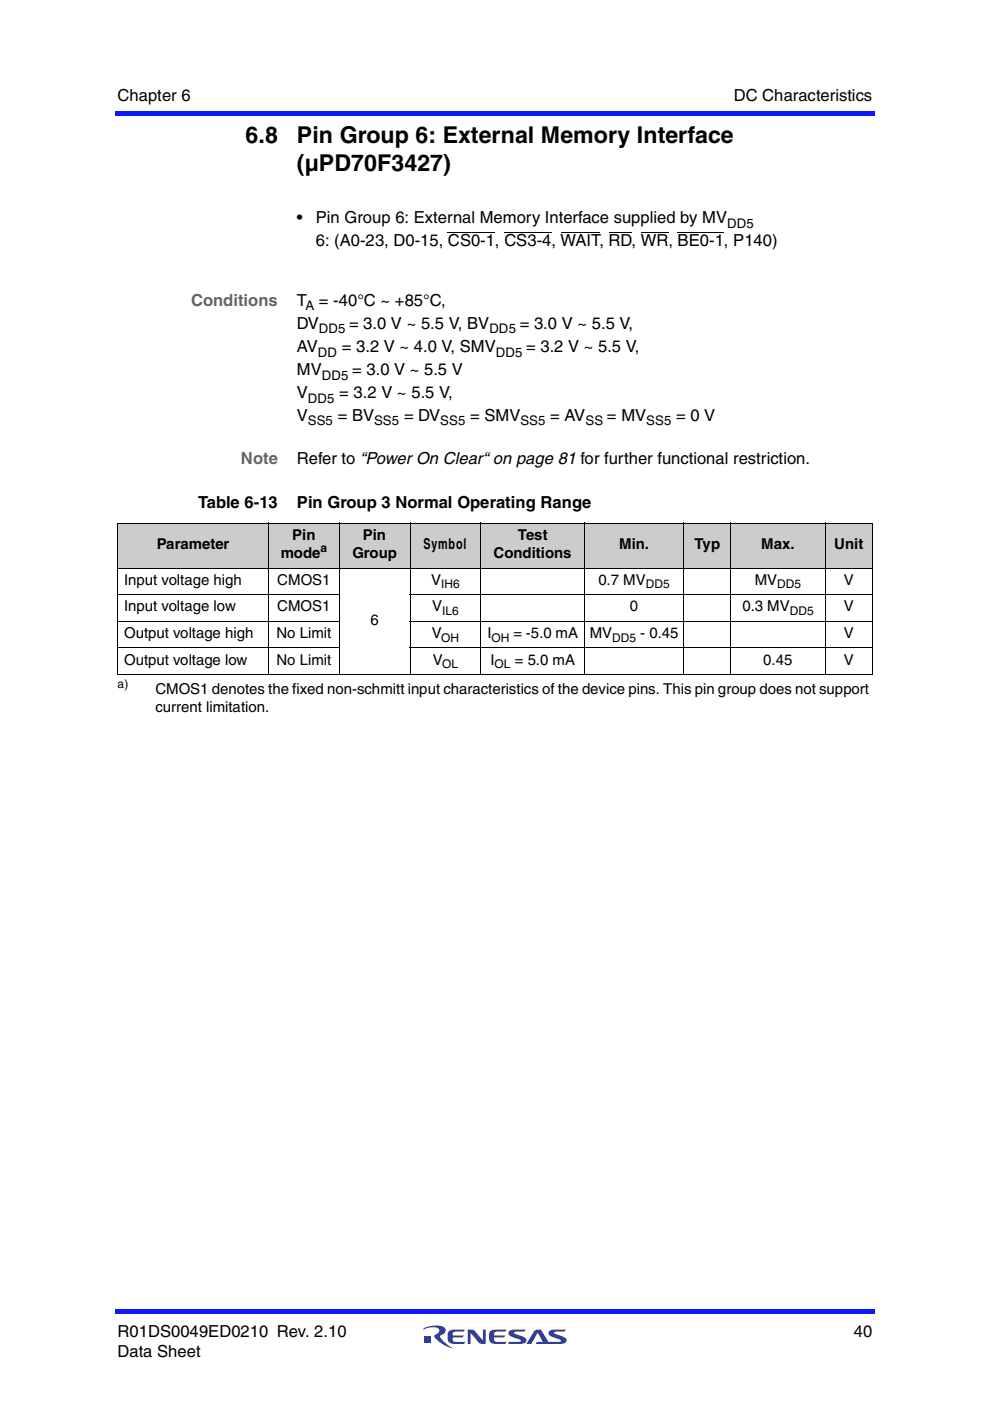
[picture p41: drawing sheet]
<svg xmlns="http://www.w3.org/2000/svg" width="210mm" height="297mm" viewBox="0 0 210 297" stroke-linecap="round" stroke-linejoin="round" font-family="sans-serif">
<defs><g id="words">
<g font-size="4.9">
<text x="52.1" y="30.3">6.8</text>
<text x="62.9" y="30.3">Pin Group 6: External Memory Interface</text>
<text x="62.9" y="36.3">(µPD70F3427)</text>
</g>
<g font-size="3.5">
<text x="24.9" y="21.4">Chapter 6</text>
<text x="155.6" y="21.4">DC Characteristics</text>
<text x="62.9" y="47.4">•</text>
<text x="66.9" y="47.4">Pin Group 6: External Memory Interface supplied by MV</text>
<text x="66.9" y="52.2">6: (A0-23, D0-15, CS0-1, CS3-4, WAIT, RD, WR, BE0-1, P140)</text>
<text x="62.9" y="64.9">T</text>
<text x="67.6" y="64.9">= -40°C ~ +85°C,</text>
<text x="62.9" y="69.8">DV</text>
<text x="74" y="69.8">= 3.0 V ~ 5.5 V, BV</text>
<text x="110.2" y="69.8">= 3.0 V ~ 5.5 V,</text>
<text x="62.9" y="74.7">AV</text>
<text x="72.5" y="74.7">= 3.2 V ~ 4.0 V, SMV</text>
<text x="111.5" y="74.7">= 3.2 V ~ 5.5 V,</text>
<text x="62.9" y="79.6">MV</text>
<text x="74.7" y="79.6">= 3.0 V ~ 5.5 V</text>
<text x="62.9" y="89.4">V</text>
<text x="62.9" y="84.5">V</text>
<text x="71.6" y="89.4">= BV</text>
<text x="71.9" y="84.5">= 3.2 V ~ 5.5 V,</text>
<text x="85.7" y="89.4">= DV</text>
<text x="99.7" y="89.4">= SMV</text>
<text x="116.6" y="89.4">= AV</text>
<text x="128.7" y="89.4">= MV</text>
<text x="143.3" y="89.4">= 0 V</text>
<text x="62.9" y="98.5">Refer to “Power On Clear“ on page 81 for further functional restriction.</text>
<text x="42" y="107.7">Table 6-13</text>
<text x="62.9" y="107.7">Pin Group 3 Normal Operating Range</text>
<text x="24.9" y="283.4">R01DS0049ED0210 Rev. 2.10</text>
<text x="24.9" y="287.6">Data Sheet</text>
<text x="181" y="283.4">40</text>
</g>
<g font-size="3.5" fill="#656565">
<text x="40.5" y="64.9">Conditions</text>
<text x="51.1" y="98.5">Note</text>
</g>
<g font-size="3.2">
<text x="33.2" y="116.4">Parameter</text>
<text x="59.5" y="118.3">mode</text>
<text x="62" y="114.5">Pin</text>
<text x="74.7" y="118.3">Group</text>
<text x="77" y="114.5">Pin</text>
<text x="89.8" y="116.4">Symbol</text>
<text x="104.6" y="118.3">Conditions</text>
<text x="109.8" y="114.5">Test</text>
<text x="131.3" y="116.4">Min.</text>
<text x="147.2" y="116.4">Typ</text>
<text x="161.4" y="116.4">Max.</text>
<text x="176.9" y="116.4">Unit</text>
<text x="26.3" y="124">Input voltage high</text>
<text x="58.8" y="124">CMOS1</text>
<text x="91.4" y="124">V</text>
<text x="126.9" y="124">0.7 MV</text>
<text x="160" y="124">MV</text>
<text x="178.9" y="124">V</text>
<text x="26.3" y="129.6">Input voltage low</text>
<text x="58.8" y="129.6">CMOS1</text>
<text x="91.6" y="129.6">V</text>
<text x="133.6" y="129.6">0</text>
<text x="157.4" y="129.6">0.3 MV</text>
<text x="178.9" y="129.6">V</text>
<text x="26.3" y="135.3">Output voltage high</text>
<text x="58.6" y="135.3">No Limit</text>
<text x="78.6" y="132.5">6</text>
<text x="91.5" y="135.3">V</text>
<text x="103.3" y="135.3">I</text>
<text x="108.8" y="135.3">= -5.0 mA</text>
<text x="125.1" y="135.3">MV</text>
<text x="135.8" y="135.3">- 0.45</text>
<text x="178.9" y="135.3">V</text>
<text x="26.3" y="140.9">Output voltage low</text>
<text x="58.6" y="140.9">No Limit</text>
<text x="91.7" y="140.9">V</text>
<text x="104" y="140.9">I</text>
<text x="109.1" y="140.9">= 5.0 mA</text>
<text x="161.8" y="140.9">0.45</text>
<text x="178.9" y="140.9">V</text>
<text x="32.9" y="147.2">CMOS1 denotes the fixed non-schmitt input characteristics of the device pins. This pin group does not support</text>
<text x="32.9" y="151">current limitation.</text>
</g>
<g font-size="2.8">
<text x="154.2" y="48.3">DD5</text>
<text x="64.8" y="65.8">A</text>
<text x="67.6" y="70.7">DD5</text>
<text x="103.8" y="70.7">DD5</text>
<text x="67.4" y="75.6">DD</text>
<text x="105.2" y="75.6">DD5</text>
<text x="68.2" y="80.5">DD5</text>
<text x="65.3" y="85.3">DD5</text>
<text x="65.3" y="90.2">SS5</text>
<text x="79.3" y="90.2">SS5</text>
<text x="93.3" y="90.2">SS5</text>
<text x="110.4" y="90.2">SS5</text>
<text x="124.2" y="90.2">SS</text>
<text x="137" y="90.2">SS5</text>
</g>
<g font-size="2.5">
<text x="67.9" y="117.1">a</text>
<text x="93.5" y="124.8">IH6</text>
<text x="136.9" y="124.8">DD5</text>
<text x="164.8" y="124.8">DD5</text>
<text x="93.7" y="130.4">IL6</text>
<text x="167.4" y="130.4">DD5</text>
<text x="93.6" y="136.1">OH</text>
<text x="104.2" y="136.1">OH</text>
<text x="129.8" y="136.1">DD5</text>
<text x="93.8" y="141.7">OL</text>
<text x="104.9" y="141.7">OL</text>
<text x="24.9" y="145.9">a)</text>
</g>
</g></defs>
<g fill="#323f99">
<path d="M99.2 281.9h.9l.5 .2 1.8 2.1v-2.3h.6v3l-1.3-.1-1.9-2.2v2.3h-.6z"/>
<path d="M95.1 282.3l.7-.4h2.8l-.3 .4-2 .1a.61 .61 0 0 0-.3 .7h2.4l-.4 .5h-2l.1 .8 2.5 .1-.3 .4a3.7 3.7 0 0 1-3.2-.3 2.55 2.55 0 0 1 0-2.3z"/>
<path d="M103.9 282.3l.7-.4h2.8l-.3 .4-2 .1a.61 .61 0 0 0-.3 .7h2.3l-.3 .5h-2l.1 .8 2.5 .1-.3 .4a3.7 3.7 0 0 1-3.2-.3 2.55 2.55 0 0 1 0-2.3z"/>
<path d="M108 282.2l.6-.3h2.8l-.2 .4-2.2 .2v.2l.5 .2a2.88 2.88 0 0 1 2.1 1.1 .73 .73 0 0 1-.8 .9h-3.1l.3-.4 2.4-.1v-.3l-.5-.2a2.87 2.87 0 0 1-2.1-1z"/>
<path d="M113.3 282.2a1.57 1.57 0 0 1 1.4-.3l1.6 2.6 2.6-.1v-.3l-.5-.2a2.87 2.87 0 0 1-2.1-1 .73 .73 0 0 1 .9-1h2.8l-.3 .4-2.2 .2v.2l.5 .2a2.88 2.88 0 0 1 2.1 1.1 .73 .73 0 0 1-.8 .9h-5.7l.2-.4h1.3l-1.1-1.9-1.3 2.3h-1.1z"/>
<path d="M90 283.4h1.4v1.4h-1.4z"/>
<path d="M89.8 281.7a4.9 4.9 0 0 1 4.5-.2 1.04 1.04 0 0 1-.8 1.6l-.2 .2a6 6 0 0 0 2.7 2.5 6.2 6.2 0 0 1-4-2.6l.2-.2a1.16 1.16 0 0 0 .9-1 2.36 2.36 0 0 0-2.8-.3l-.5 .2z"/>
</g>
<g fill="#0d1aff">
<path d="M24.4 277.5h.5v1.1h-.5z"/>
<path d="M24.9 277.5h160.6v1.1h-160.6z"/>
<path d="M185 23.5h.5v1.1h-.5z"/>
<path d="M24.4 23.5h160.6v1.1h-160.6z"/>
</g>
<path d="M95 49.2h9.9M106.9 49.2h10M118.9 49.2h8.2M129 49.2h4.9M135.8 49.2h5.9M143.7 49.2h9.8" fill="none" stroke="#000" stroke-width=".21"/>
<g fill="#ccc">
<path d="M24.9 110.9h32v9.5h-32z"/>
<path d="M56.9 110.9h15v9.5h-15z"/>
<path d="M71.9 110.9h15.1v9.5h-15.1z"/>
<path d="M87 110.9h14.9v9.5h-14.9z"/>
<path d="M101.9 110.9h22.1v9.5h-22.1z"/>
<path d="M124 110.9h20.9v9.5h-20.9z"/>
<path d="M144.9 110.9h10v9.5h-10z"/>
<path d="M154.9 110.9h20.1v9.5h-20.1z"/>
<path d="M175 110.9h10v9.5h-10z"/>
</g>
<g fill="none" stroke="#000" stroke-width=".21">
<path d="M24.8 110.9h160.2M24.9 111v32M56.9 110.8v32.3M71.9 110.8v32.3M87 110.8v32.3M101.9 110.8v32.3M124 110.8v32.3M144.9 110.8v32.3M154.9 110.8v32.3M175 110.8v32.3M185 111v32M24.8 120.4h160.2"/>
<path d="M24.8 126.1h47.3M24.8 131.7h47.3M24.8 137.4h47.3M86.9 126.1h98.1M86.9 131.7h98.1M86.9 137.4h98.1M24.8 143h160.2"/>
</g>
<use href="#words"/>
</svg>
